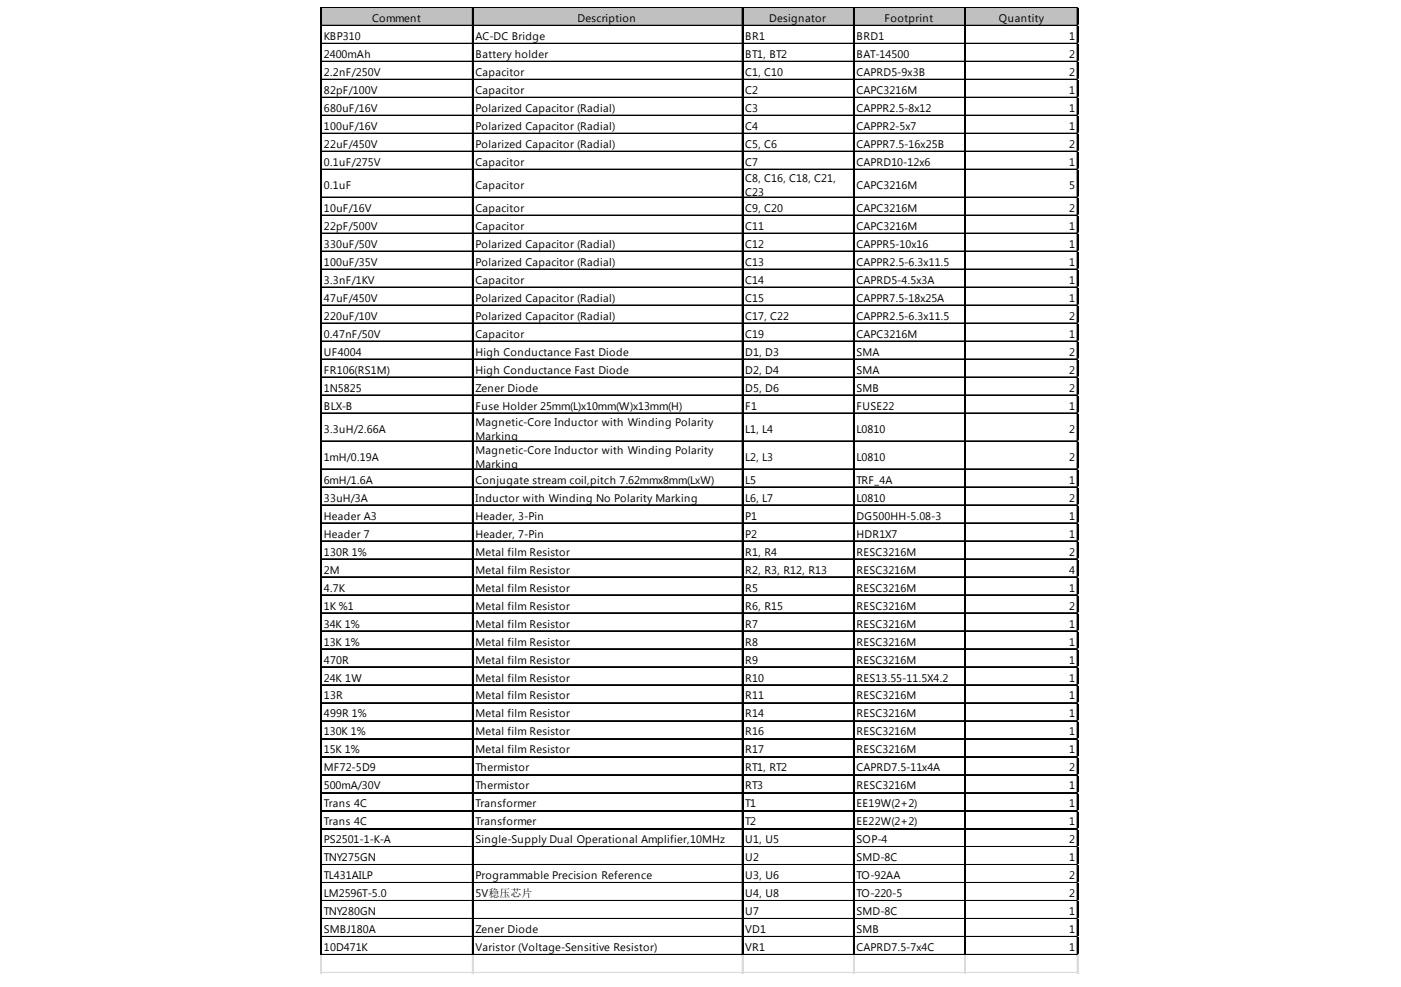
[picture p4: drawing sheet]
<svg xmlns="http://www.w3.org/2000/svg" width="287mm" height="202mm" viewBox="0 0 287 202" stroke-linecap="round" stroke-linejoin="round" font-family="sans-serif">
<defs><g id="words">
<g font-size="2.3">
<text x="76.2" y="4.5">Comment</text>
<text x="118.3" y="4.5">Description</text>
<text x="157.5" y="4.5">Designator</text>
<text x="181.1" y="4.5">Footprint</text>
<text x="204.5" y="4.5">Quantity</text>
<text x="66.3" y="8.2">KBP310</text>
<text x="66.3" y="11.9">2400mAh</text>
<text x="97.3" y="8.2">AC-DC Bridge</text>
<text x="97.3" y="11.9">Battery holder</text>
<text x="152.5" y="8.2">BR1</text>
<text x="152.5" y="11.9">BT1, BT2</text>
<text x="175.3" y="8.2">BRD1</text>
<text x="175.3" y="11.9">BAT-14500</text>
<text x="218.9" y="8.2">1</text>
<text x="218.9" y="11.9">2</text>
<text x="66.3" y="15.6">2.2nF/250V</text>
<text x="97.3" y="15.6">Capacitor</text>
<text x="152.5" y="15.6">C1, C10</text>
<text x="175.3" y="15.6">CAPRD5-9x3B</text>
<text x="218.9" y="15.6">2</text>
<text x="66.3" y="19.3">82pF/100V</text>
<text x="66.3" y="22.9">680uF/16V</text>
<text x="97.3" y="19.3">Capacitor</text>
<text x="97.3" y="22.9">Polarized Capacitor (Radial)</text>
<text x="152.5" y="19.3">C2</text>
<text x="152.5" y="22.9">C3</text>
<text x="175.3" y="19.3">CAPC3216M</text>
<text x="175.3" y="22.9">CAPPR2.5-8x12</text>
<text x="218.9" y="19.3">1</text>
<text x="218.9" y="22.9">1</text>
<text x="66.3" y="26.6">100uF/16V</text>
<text x="97.3" y="26.6">Polarized Capacitor (Radial)</text>
<text x="152.5" y="26.6">C4</text>
<text x="175.3" y="26.6">CAPPR2-5x7</text>
<text x="218.9" y="26.6">1</text>
<text x="66.3" y="30.3">22uF/450V</text>
<text x="66.3" y="34">0.1uF/275V</text>
<text x="97.3" y="30.3">Polarized Capacitor (Radial)</text>
<text x="97.3" y="34">Capacitor</text>
<text x="152.5" y="30.3">C5, C6</text>
<text x="152.5" y="34">C7</text>
<text x="175.3" y="30.3">CAPPR7.5-16x25B</text>
<text x="175.3" y="34">CAPRD10-12x6</text>
<text x="218.9" y="30.3">2</text>
<text x="218.9" y="34">1</text>
<text x="66.3" y="38.7">0.1uF</text>
<text x="97.3" y="38.7">Capacitor</text>
<text x="152.5" y="37.3">C8, C16, C18, C21,</text>
<text x="152.5" y="40.1">C23</text>
<text x="175.3" y="38.7">CAPC3216M</text>
<text x="218.9" y="38.7">5</text>
<text x="66.3" y="43.4">10uF/16V</text>
<text x="66.3" y="47.1">22pF/500V</text>
<text x="97.3" y="43.4">Capacitor</text>
<text x="97.3" y="47.1">Capacitor</text>
<text x="152.5" y="43.4">C9, C20</text>
<text x="152.5" y="47.1">C11</text>
<text x="175.3" y="43.4">CAPC3216M</text>
<text x="175.3" y="47.1">CAPC3216M</text>
<text x="218.9" y="43.4">2</text>
<text x="218.9" y="47.1">1</text>
<text x="66.3" y="50.8">330uF/50V</text>
<text x="97.3" y="50.8">Polarized Capacitor (Radial)</text>
<text x="152.5" y="50.8">C12</text>
<text x="175.3" y="50.8">CAPPR5-10x16</text>
<text x="218.9" y="50.8">1</text>
<text x="66.3" y="54.5">100uF/35V</text>
<text x="66.3" y="58.1">3.3nF/1KV</text>
<text x="97.3" y="54.5">Polarized Capacitor (Radial)</text>
<text x="97.3" y="58.1">Capacitor</text>
<text x="152.5" y="54.5">C13</text>
<text x="152.5" y="58.1">C14</text>
<text x="175.3" y="54.5">CAPPR2.5-6.3x11.5</text>
<text x="175.3" y="58.1">CAPRD5-4.5x3A</text>
<text x="218.9" y="54.5">1</text>
<text x="218.9" y="58.1">1</text>
<text x="66.3" y="61.8">47uF/450V</text>
<text x="66.3" y="65.5">220uF/10V</text>
<text x="97.3" y="61.8">Polarized Capacitor (Radial)</text>
<text x="97.3" y="65.5">Polarized Capacitor (Radial)</text>
<text x="152.5" y="61.8">C15</text>
<text x="152.5" y="65.5">C17, C22</text>
<text x="175.3" y="61.8">CAPPR7.5-18x25A</text>
<text x="175.3" y="65.5">CAPPR2.5-6.3x11.5</text>
<text x="218.9" y="61.8">1</text>
<text x="218.9" y="65.5">2</text>
<text x="66.3" y="69.2">0.47nF/50V</text>
<text x="97.3" y="69.2">Capacitor</text>
<text x="152.5" y="69.2">C19</text>
<text x="175.3" y="69.2">CAPC3216M</text>
<text x="218.9" y="69.2">1</text>
<text x="66.3" y="72.9">UF4004</text>
<text x="66.3" y="76.6">FR106(RS1M)</text>
<text x="97.3" y="72.9">High Conductance Fast Diode</text>
<text x="97.3" y="76.6">High Conductance Fast Diode</text>
<text x="152.5" y="72.9">D1, D3</text>
<text x="152.5" y="76.6">D2, D4</text>
<text x="175.3" y="72.9">SMA</text>
<text x="175.3" y="76.6">SMA</text>
<text x="218.9" y="72.9">2</text>
<text x="218.9" y="76.6">2</text>
<text x="66.3" y="80.2">1N5825</text>
<text x="66.3" y="83.9">BLX-B</text>
<text x="97.3" y="80.2">Zener Diode</text>
<text x="97.3" y="83.9">Fuse Holder 25mm(L)x10mm(W)x13mm(H)</text>
<text x="152.5" y="80.2">D5, D6</text>
<text x="152.5" y="83.9">F1</text>
<text x="175.3" y="80.2">SMB</text>
<text x="175.3" y="83.9">FUSE22</text>
<text x="218.9" y="80.2">2</text>
<text x="218.9" y="83.9">1</text>
<text x="66.3" y="88.6">3.3uH/2.66A</text>
<text x="97.3" y="87.2">Magnetic-Core Inductor with Winding Polarity</text>
<text x="152.5" y="88.6">L1, L4</text>
<text x="175.3" y="88.6">L0810</text>
<text x="218.9" y="88.6">2</text>
<text x="66.3" y="94.4">1mH/0.19A</text>
<text x="97.3" y="90.1">Marking</text>
<text x="97.3" y="92.9">Magnetic-Core Inductor with Winding Polarity</text>
<text x="97.3" y="95.8">Marking</text>
<text x="152.5" y="94.4">L2, L3</text>
<text x="175.3" y="94.4">L0810</text>
<text x="218.9" y="94.4">2</text>
<text x="66.3" y="99.1">6mH/1.6A</text>
<text x="97.3" y="99.1">Conjugate stream coil,pitch 7.62mmx8mm(LxW)</text>
<text x="152.5" y="99.1">L5</text>
<text x="175.3" y="99.1">TRF_4A</text>
<text x="218.9" y="99.1">1</text>
<text x="66.3" y="102.7">33uH/3A</text>
<text x="66.3" y="106.4">Header A3</text>
<text x="97.3" y="102.7">Inductor with Winding No Polarity Marking</text>
<text x="97.3" y="106.4">Header, 3-Pin</text>
<text x="152.5" y="102.7">L6, L7</text>
<text x="152.5" y="106.4">P1</text>
<text x="175.3" y="102.7">L0810</text>
<text x="175.3" y="106.4">DG500HH-5.08-3</text>
<text x="218.9" y="102.7">2</text>
<text x="218.9" y="106.4">1</text>
<text x="66.3" y="110.1">Header 7</text>
<text x="66.3" y="113.8">130R 1%</text>
<text x="97.3" y="110.1">Header, 7-Pin</text>
<text x="97.3" y="113.8">Metal film Resistor</text>
<text x="152.5" y="110.1">P2</text>
<text x="152.5" y="113.8">R1, R4</text>
<text x="175.3" y="110.1">HDR1X7</text>
<text x="175.3" y="113.8">RESC3216M</text>
<text x="218.9" y="110.1">1</text>
<text x="218.9" y="113.8">2</text>
<text x="66.3" y="117.5">2M</text>
<text x="97.3" y="117.5">Metal film Resistor</text>
<text x="152.5" y="117.5">R2, R3, R12, R13</text>
<text x="175.3" y="117.5">RESC3216M</text>
<text x="218.9" y="117.5">4</text>
<text x="66.3" y="121.2">4.7K</text>
<text x="66.3" y="124.8">1K %1</text>
<text x="97.3" y="121.2">Metal film Resistor</text>
<text x="97.3" y="124.8">Metal film Resistor</text>
<text x="152.5" y="121.2">R5</text>
<text x="152.5" y="124.8">R6, R15</text>
<text x="175.3" y="121.2">RESC3216M</text>
<text x="175.3" y="124.8">RESC3216M</text>
<text x="218.9" y="121.2">1</text>
<text x="218.9" y="124.8">2</text>
<text x="66.3" y="128.5">34K 1%</text>
<text x="97.3" y="128.5">Metal film Resistor</text>
<text x="152.5" y="128.5">R7</text>
<text x="175.3" y="128.5">RESC3216M</text>
<text x="218.9" y="128.5">1</text>
<text x="66.3" y="132.2">13K 1%</text>
<text x="66.3" y="135.9">470R</text>
<text x="97.3" y="132.2">Metal film Resistor</text>
<text x="97.3" y="135.9">Metal film Resistor</text>
<text x="152.5" y="132.2">R8</text>
<text x="152.5" y="135.9">R9</text>
<text x="175.3" y="132.2">RESC3216M</text>
<text x="175.3" y="135.9">RESC3216M</text>
<text x="218.9" y="132.2">1</text>
<text x="218.9" y="135.9">1</text>
<text x="66.3" y="139.6">24K 1W</text>
<text x="66.3" y="143.3">13R</text>
<text x="97.3" y="139.6">Metal film Resistor</text>
<text x="97.3" y="143.3">Metal film Resistor</text>
<text x="152.5" y="139.6">R10</text>
<text x="152.5" y="143.3">R11</text>
<text x="175.3" y="139.6">RES13.55-11.5X4.2</text>
<text x="175.3" y="143.3">RESC3216M</text>
<text x="218.9" y="139.6">1</text>
<text x="218.9" y="143.3">1</text>
<text x="66.3" y="146.9">499R 1%</text>
<text x="97.3" y="146.9">Metal film Resistor</text>
<text x="152.5" y="146.9">R14</text>
<text x="175.3" y="146.9">RESC3216M</text>
<text x="218.9" y="146.9">1</text>
<text x="66.3" y="150.6">130K 1%</text>
<text x="66.3" y="154.3">15K 1%</text>
<text x="97.3" y="150.6">Metal film Resistor</text>
<text x="97.3" y="154.3">Metal film Resistor</text>
<text x="152.5" y="150.6">R16</text>
<text x="152.5" y="154.3">R17</text>
<text x="175.3" y="150.6">RESC3216M</text>
<text x="175.3" y="154.3">RESC3216M</text>
<text x="218.9" y="150.6">1</text>
<text x="218.9" y="154.3">1</text>
<text x="66.3" y="158">MF72-5D9</text>
<text x="66.3" y="161.7">500mA/30V</text>
<text x="97.3" y="158">Thermistor</text>
<text x="97.3" y="161.7">Thermistor</text>
<text x="152.5" y="158">RT1, RT2</text>
<text x="152.5" y="161.7">RT3</text>
<text x="175.3" y="158">CAPRD7.5-11x4A</text>
<text x="175.3" y="161.7">RESC3216M</text>
<text x="218.9" y="158">2</text>
<text x="218.9" y="161.7">1</text>
<text x="66.3" y="165.4">Trans 4C</text>
<text x="97.3" y="165.4">Transformer</text>
<text x="152.5" y="165.4">T1</text>
<text x="175.3" y="165.4">EE19W(2+2)</text>
<text x="218.9" y="165.4">1</text>
<text x="66.3" y="169">Trans 4C</text>
<text x="66.3" y="172.7">PS2501-1-K-A</text>
<text x="97.3" y="169">Transformer</text>
<text x="97.3" y="172.7">Single-Supply Dual Operational Amplifier,10MHz</text>
<text x="152.5" y="169">T2</text>
<text x="152.5" y="172.7">U1, U5</text>
<text x="175.3" y="169">EE22W(2+2)</text>
<text x="175.3" y="172.7">SOP-4</text>
<text x="218.9" y="169">1</text>
<text x="218.9" y="172.7">2</text>
<text x="66.3" y="176.4">TNY275GN</text>
<text x="152.5" y="176.4">U2</text>
<text x="175.3" y="176.4">SMD-8C</text>
<text x="218.9" y="176.4">1</text>
<text x="66.3" y="180.1">TL431AILP</text>
<text x="66.3" y="183.8">LM2596T-5.0</text>
<text x="97.3" y="180.1">Programmable Precision Reference</text>
<text x="97.3" y="183.8">5V稳压芯片</text>
<text x="152.5" y="180.1">U3, U6</text>
<text x="152.5" y="183.8">U4, U8</text>
<text x="175.3" y="180.1">TO-92AA</text>
<text x="175.3" y="183.8">TO-220-5</text>
<text x="218.9" y="180.1">2</text>
<text x="218.9" y="183.8">2</text>
<text x="66.3" y="187.5">TNY280GN</text>
<text x="66.3" y="191.1">SMBJ180A</text>
<text x="97.3" y="191.1">Zener Diode</text>
<text x="152.5" y="187.5">U7</text>
<text x="152.5" y="191.1">VD1</text>
<text x="175.3" y="187.5">SMD-8C</text>
<text x="175.3" y="191.1">SMB</text>
<text x="218.9" y="187.5">1</text>
<text x="218.9" y="191.1">1</text>
<text x="66.3" y="194.8">10D471K</text>
<text x="97.3" y="194.8">Varistor (Voltage-Sensitive Resistor)</text>
<text x="152.5" y="194.8">VR1</text>
<text x="175.3" y="194.8">CAPRD7.5-7x4C</text>
<text x="218.9" y="194.8">1</text>
</g>
</g></defs>
<path d="M65.9 1.6h154.8v3.8h-154.8z" fill="#c0c0c0"/>
<g fill="none" stroke="#000" stroke-width=".21">
<path d="M65.7 1.5v194.2M65.8 1.5v194.2M65.9 1.5h154.8M65.9 5.2h154.8M65.9 8.8h154.8M65.9 12.5h154.8M65.9 16.2h154.8M65.9 19.9h154.8M96.7 1.7v194M96.8 1.7v194M151.9 1.7v194M152 1.7v194"/>
<path d="M174.7 1.7v194M174.8 1.7v194M197.5 1.7v194M197.6 1.7v194M220.5 1.7v194M220.6 1.7v194M65.9 23.6h154.8M65.9 27.3h154.8M65.9 30.9h154.8M65.9 34.6h154.8M65.9 40.4h154.8M65.9 44h154.8"/>
<path d="M65.9 47.7h154.8M65.9 51.4h154.8M65.9 55.1h154.8M65.9 58.8h154.8M65.9 62.5h154.8M65.9 66.1h154.8M65.9 69.8h154.8M65.9 73.5h154.8M65.9 77.2h154.8M65.9 80.9h154.8M65.9 84.6h154.8M65.9 90.3h154.8"/>
<path d="M65.9 96h154.8M65.9 99.7h154.8M65.9 103.4h154.8M65.9 107.1h154.8M65.9 110.7h154.8M65.9 114.4h154.8M65.9 118.1h154.8M65.9 121.8h154.8M65.9 125.5h154.8M65.9 129.2h154.8M65.9 132.8h154.8M65.9 136.5h154.8"/>
<path d="M65.9 140.2h154.8M65.9 143.9h154.8M65.9 147.6h154.8M65.9 151.3h154.8M65.9 154.9h154.8M65.9 158.6h154.8M65.9 162.3h154.8M65.9 166h154.8M65.9 169.7h154.8M65.9 173.4h154.8M65.9 177h154.8M65.9 180.7h154.8"/>
<path d="M65.9 184.4h154.8M65.9 188.1h154.8M65.9 191.8h154.8M65.9 195.5h154.8"/>
</g>
<g fill="none" stroke="#000" stroke-width=".2">
<path d="M65.9 1.6h154.8M65.9 5.3h154.8M65.9 9h154.8M65.9 12.6h154.8M65.9 16.3h154.8M65.9 20h154.8M65.9 23.7h154.8M65.9 27.4h154.8M65.9 31.1h154.8M65.9 34.7h154.8M65.9 40.5h154.8M65.9 44.1h154.8"/>
<path d="M65.9 47.8h154.8M65.9 51.5h154.8M65.9 55.2h154.8M65.9 58.9h154.8M65.9 62.6h154.8M65.9 66.2h154.8M65.9 69.9h154.8M65.9 73.6h154.8M65.9 77.3h154.8M65.9 81h154.8M65.9 84.7h154.8M65.9 90.4h154.8"/>
<path d="M65.9 96.1h154.8M65.9 99.8h154.8M65.9 103.5h154.8M65.9 107.2h154.8M65.9 110.9h154.8M65.9 114.5h154.8M65.9 118.2h154.8M65.9 121.9h154.8M65.9 125.6h154.8M65.9 129.3h154.8M65.9 133h154.8M65.9 136.6h154.8"/>
<path d="M65.9 140.3h154.8M65.9 144h154.8M65.9 147.7h154.8M65.9 151.4h154.8M65.9 155.1h154.8M65.9 158.7h154.8M65.9 162.4h154.8M65.9 166.1h154.8M65.9 169.8h154.8M65.9 173.5h154.8M65.9 177.1h154.8M65.9 180.8h154.8"/>
<path d="M65.9 184.5h154.8M65.9 188.2h154.8M65.9 191.9h154.8M65.9 195.6h154.8"/>
</g>
<g fill="none" stroke="#dadcdd" stroke-width=".21">
<path d="M220.7 1.5h.1M65.7 195.7v3.7M65.8 195.7v3.7M96.7 195.7v3.7M96.8 195.7v3.7M151.9 195.7v3.7M152 195.7v3.7M174.7 195.7v3.7M174.8 195.7v3.7M197.5 195.7v3.7M197.6 195.7v3.7M220.5 195.7v3.7"/>
<path d="M220.6 195.7v3.7"/>
</g>
<path d="M220.7 1.5l.1 .2z" fill="#dadcdd"/>
<path d="M220.7 5.2h.1" fill="none" stroke="#dadcdd" stroke-width=".21"/>
<path d="M220.7 5.2l.1 .2z" fill="#dadcdd"/>
<path d="M220.7 8.8h.1" fill="none" stroke="#dadcdd" stroke-width=".21"/>
<path d="M220.7 8.8l.1 .3z" fill="#dadcdd"/>
<path d="M220.7 12.5h.1" fill="none" stroke="#dadcdd" stroke-width=".21"/>
<path d="M220.7 12.5l.1 .2z" fill="#dadcdd"/>
<path d="M220.7 16.2h.1" fill="none" stroke="#dadcdd" stroke-width=".21"/>
<path d="M220.7 16.2l.1 .2z" fill="#dadcdd"/>
<path d="M220.7 19.9h.1" fill="none" stroke="#dadcdd" stroke-width=".21"/>
<path d="M220.7 19.9l.1 .2z" fill="#dadcdd"/>
<path d="M220.7 23.6h.1" fill="none" stroke="#dadcdd" stroke-width=".21"/>
<path d="M220.7 23.6l.1 .2z" fill="#dadcdd"/>
<path d="M220.7 27.3h.1" fill="none" stroke="#dadcdd" stroke-width=".21"/>
<path d="M220.7 27.3l.1 .2z" fill="#dadcdd"/>
<path d="M220.7 30.9h.1" fill="none" stroke="#dadcdd" stroke-width=".21"/>
<path d="M220.7 30.9l.1 .3z" fill="#dadcdd"/>
<path d="M220.7 34.6h.1" fill="none" stroke="#dadcdd" stroke-width=".21"/>
<path d="M220.7 34.6l.1 .2z" fill="#dadcdd"/>
<path d="M220.7 40.4h.1" fill="none" stroke="#dadcdd" stroke-width=".21"/>
<path d="M220.7 40.4l.1 .2z" fill="#dadcdd"/>
<path d="M220.7 44h.1" fill="none" stroke="#dadcdd" stroke-width=".21"/>
<path d="M220.7 44l.1 .2z" fill="#dadcdd"/>
<path d="M220.7 47.7h.1" fill="none" stroke="#dadcdd" stroke-width=".21"/>
<path d="M220.7 47.7l.1 .2z" fill="#dadcdd"/>
<path d="M220.7 51.4h.1" fill="none" stroke="#dadcdd" stroke-width=".21"/>
<path d="M220.7 51.4l.1 .2z" fill="#dadcdd"/>
<path d="M220.7 55.1h.1" fill="none" stroke="#dadcdd" stroke-width=".21"/>
<path d="M220.7 55.1l.1 .2z" fill="#dadcdd"/>
<path d="M220.7 58.8h.1" fill="none" stroke="#dadcdd" stroke-width=".21"/>
<path d="M220.7 58.8l.1 .2z" fill="#dadcdd"/>
<path d="M220.7 62.5h.1" fill="none" stroke="#dadcdd" stroke-width=".21"/>
<path d="M220.7 62.5l.1 .2z" fill="#dadcdd"/>
<path d="M220.7 66.1h.1" fill="none" stroke="#dadcdd" stroke-width=".21"/>
<path d="M220.7 66.1l.1 .2z" fill="#dadcdd"/>
<path d="M220.7 69.8h.1" fill="none" stroke="#dadcdd" stroke-width=".21"/>
<path d="M220.7 69.8l.1 .2z" fill="#dadcdd"/>
<path d="M220.7 73.5h.1" fill="none" stroke="#dadcdd" stroke-width=".21"/>
<path d="M220.7 73.5l.1 .2z" fill="#dadcdd"/>
<path d="M220.7 77.2h.1" fill="none" stroke="#dadcdd" stroke-width=".21"/>
<path d="M220.7 77.2l.1 .2z" fill="#dadcdd"/>
<path d="M220.7 80.9h.1" fill="none" stroke="#dadcdd" stroke-width=".21"/>
<path d="M220.7 80.9l.1 .2z" fill="#dadcdd"/>
<path d="M220.7 84.6h.1" fill="none" stroke="#dadcdd" stroke-width=".21"/>
<path d="M220.7 84.6l.1 .2z" fill="#dadcdd"/>
<path d="M220.7 90.3h.1" fill="none" stroke="#dadcdd" stroke-width=".21"/>
<path d="M220.7 90.3l.1 .2z" fill="#dadcdd"/>
<path d="M220.7 96h.1" fill="none" stroke="#dadcdd" stroke-width=".21"/>
<path d="M220.7 96l.1 .2z" fill="#dadcdd"/>
<path d="M220.7 99.7h.1" fill="none" stroke="#dadcdd" stroke-width=".21"/>
<path d="M220.7 99.7l.1 .2z" fill="#dadcdd"/>
<path d="M220.7 103.4h.1" fill="none" stroke="#dadcdd" stroke-width=".21"/>
<path d="M220.7 103.4l.1 .2z" fill="#dadcdd"/>
<path d="M220.7 107.1h.1" fill="none" stroke="#dadcdd" stroke-width=".21"/>
<path d="M220.7 107.1l.1 .2z" fill="#dadcdd"/>
<path d="M220.7 110.7h.1" fill="none" stroke="#dadcdd" stroke-width=".21"/>
<path d="M220.7 110.7l.1 .3z" fill="#dadcdd"/>
<path d="M220.7 114.4h.1" fill="none" stroke="#dadcdd" stroke-width=".21"/>
<path d="M220.7 114.4l.1 .2z" fill="#dadcdd"/>
<path d="M220.7 118.1h.1" fill="none" stroke="#dadcdd" stroke-width=".21"/>
<path d="M220.7 118.1l.1 .2z" fill="#dadcdd"/>
<path d="M220.7 121.8h.1" fill="none" stroke="#dadcdd" stroke-width=".21"/>
<path d="M220.7 121.8l.1 .2z" fill="#dadcdd"/>
<path d="M220.7 125.5h.1" fill="none" stroke="#dadcdd" stroke-width=".21"/>
<path d="M220.7 125.5l.1 .2z" fill="#dadcdd"/>
<path d="M220.7 129.2h.1" fill="none" stroke="#dadcdd" stroke-width=".21"/>
<path d="M220.7 129.2l.1 .2z" fill="#dadcdd"/>
<path d="M220.7 132.8h.1" fill="none" stroke="#dadcdd" stroke-width=".21"/>
<path d="M220.7 132.8l.1 .3z" fill="#dadcdd"/>
<path d="M220.7 136.5h.1" fill="none" stroke="#dadcdd" stroke-width=".21"/>
<path d="M220.7 136.5l.1 .2z" fill="#dadcdd"/>
<path d="M220.7 140.2h.1" fill="none" stroke="#dadcdd" stroke-width=".21"/>
<path d="M220.7 140.2l.1 .2z" fill="#dadcdd"/>
<path d="M220.7 143.9h.1" fill="none" stroke="#dadcdd" stroke-width=".21"/>
<path d="M220.7 143.9l.1 .2z" fill="#dadcdd"/>
<path d="M220.7 147.6h.1" fill="none" stroke="#dadcdd" stroke-width=".21"/>
<path d="M220.7 147.6l.1 .2z" fill="#dadcdd"/>
<path d="M220.7 151.3h.1" fill="none" stroke="#dadcdd" stroke-width=".21"/>
<path d="M220.7 151.3l.1 .2z" fill="#dadcdd"/>
<path d="M220.7 154.9h.1" fill="none" stroke="#dadcdd" stroke-width=".21"/>
<path d="M220.7 154.9l.1 .3z" fill="#dadcdd"/>
<path d="M220.7 158.6h.1" fill="none" stroke="#dadcdd" stroke-width=".21"/>
<path d="M220.7 158.6l.1 .2z" fill="#dadcdd"/>
<path d="M220.7 162.3h.1" fill="none" stroke="#dadcdd" stroke-width=".21"/>
<path d="M220.7 162.3l.1 .2z" fill="#dadcdd"/>
<path d="M220.7 166h.1" fill="none" stroke="#dadcdd" stroke-width=".21"/>
<path d="M220.7 166l.1 .2z" fill="#dadcdd"/>
<path d="M220.7 169.7h.1" fill="none" stroke="#dadcdd" stroke-width=".21"/>
<path d="M220.7 169.7l.1 .2z" fill="#dadcdd"/>
<path d="M220.7 173.4h.1" fill="none" stroke="#dadcdd" stroke-width=".21"/>
<path d="M220.7 173.4l.1 .2z" fill="#dadcdd"/>
<path d="M220.7 177h.1" fill="none" stroke="#dadcdd" stroke-width=".21"/>
<path d="M220.7 177l.1 .3z" fill="#dadcdd"/>
<path d="M220.7 180.7h.1" fill="none" stroke="#dadcdd" stroke-width=".21"/>
<path d="M220.7 180.7l.1 .2z" fill="#dadcdd"/>
<path d="M220.7 184.4h.1" fill="none" stroke="#dadcdd" stroke-width=".21"/>
<path d="M220.7 184.4l.1 .2z" fill="#dadcdd"/>
<path d="M220.7 188.1h.1" fill="none" stroke="#dadcdd" stroke-width=".21"/>
<path d="M220.7 188.1l.1 .2z" fill="#dadcdd"/>
<path d="M220.7 191.8h.1" fill="none" stroke="#dadcdd" stroke-width=".21"/>
<path d="M220.7 191.8l.1 .2z" fill="#dadcdd"/>
<path d="M220.7 195.5h.1" fill="none" stroke="#dadcdd" stroke-width=".21"/>
<path d="M220.7 195.5l.1 .2z" fill="#dadcdd"/>
<path d="M65.7 199.1h155.1" fill="none" stroke="#dadcdd" stroke-width=".21"/>
<path d="M65.7 199.2h155.1" fill="none" stroke="#dadcdd" stroke-width=".2"/>
<use href="#words"/>
</svg>
